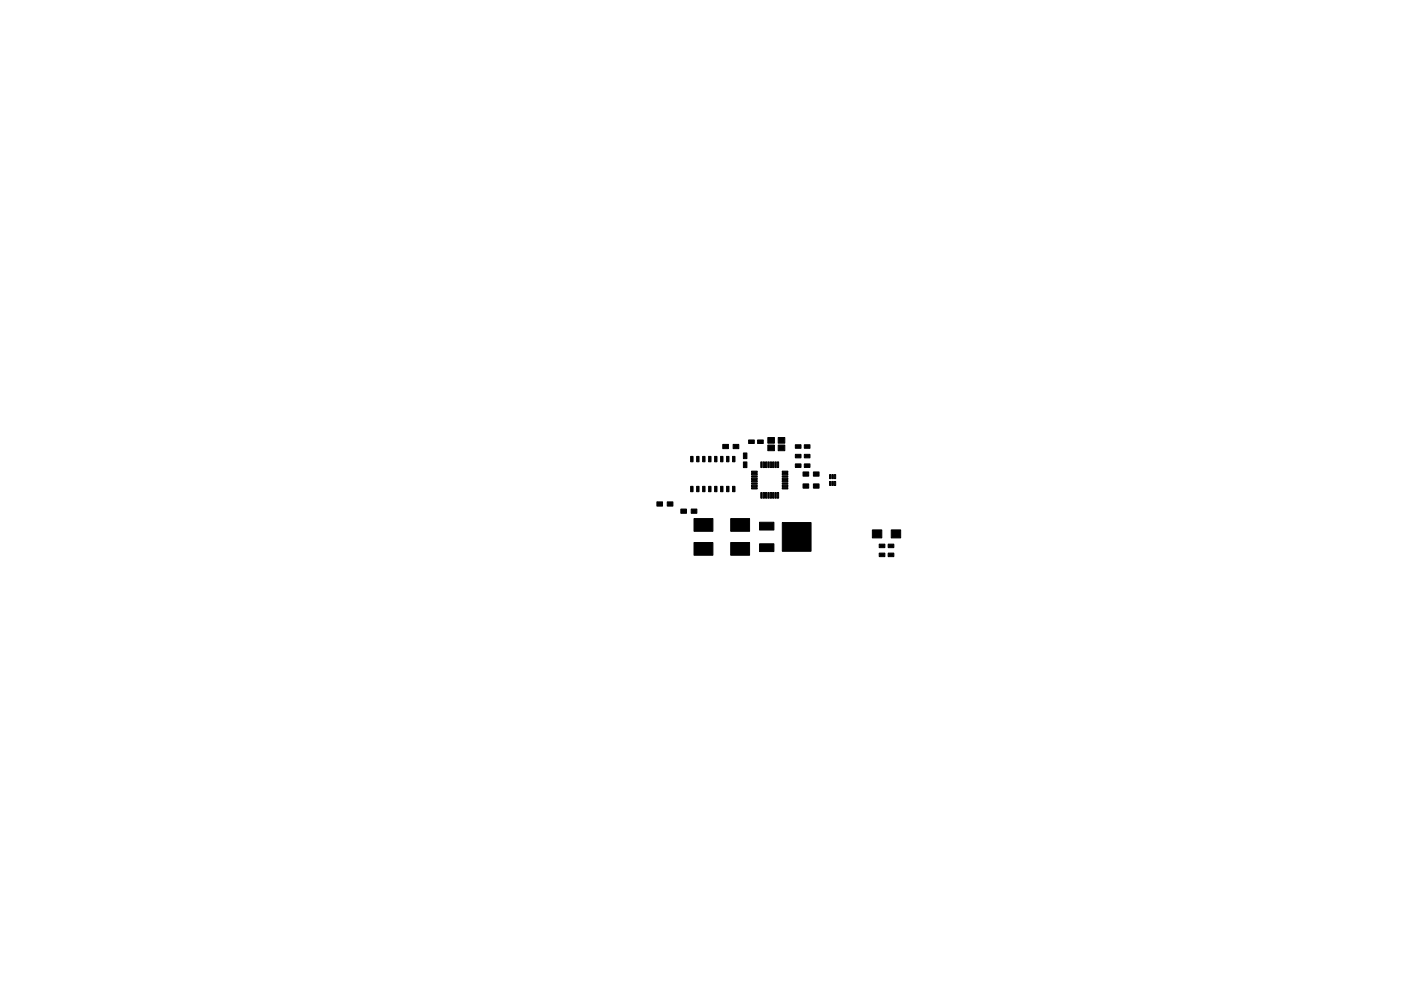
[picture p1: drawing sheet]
<svg xmlns="http://www.w3.org/2000/svg" width="297mm" height="210mm" viewBox="0 0 297 210" stroke-linecap="round" stroke-linejoin="round" font-family="sans-serif">
<g fill="#000" stroke="#000" stroke-width=".21">
<path d="M146.4 96.8h.5v1.2h-.5zM147.7 96.8h.5v1.2h-.5zM149 96.8h.5v1.2h-.5zM150.2 96.8h.5v1.2h-.5zM151.5 96.8h.5v1.2h-.5zM152.8 96.8h.5v1.2h-.5zM153.2 94.3h1.2v.9h-1.2zM154.1 96.8h.5v1.2h-.5zM155.3 96.8h.5v1.2h-.5zM155.4 94.3h1.2v.9h-1.2zM157.6 98h.8v1.2h-.8zM157.6 96.1h.8v1.2h-.8z"/>
<path d="M158.7 93.3h1.2v.8h-1.2zM161.3 98h.3v1.2h-.3zM160.6 93.3h1.2v.8h-1.2zM161.8 98h.3v1.2h-.3zM162.3 98h.3v1.2h-.3zM162.8 94.4h1.4v1.2h-1.4zM162.8 92.8h1.4v1.2h-1.4zM162.8 98h.3v1.2h-.3zM163.3 98h.3v1.2h-.3zM163.8 98h.3v1.2h-.3zM164.3 98h.3v1.2h-.3zM165 94.4h1.4v1.2h-1.4z"/>
<path d="M165 92.8h1.4v1.2h-1.4zM164.8 98h.3v1.2h-.3zM168.6 96.4h1.2v.7h-1.2zM168.6 98.4h1.2v.8h-1.2zM168.6 94.4h1.2v.7h-1.2zM170.5 96.4h1.2v.7h-1.2zM170.5 98.4h1.2v.8h-1.2zM170.5 94.4h1.2v.7h-1.2zM139.3 106.5h1.2v.9h-1.2zM141.5 106.5h1.2v.9h-1.2zM144.3 108h1.2v.9h-1.2zM146.4 103.2h.5v1.1h-.5z"/>
<path d="M146.6 108h1.2v.9h-1.2zM147.7 103.2h.5v1.1h-.5zM149 103.2h.5v1.1h-.5zM150.2 103.2h.5v1.1h-.5zM147.1 110h4v2.7h-4zM147.1 115.1h4v2.7h-4zM151.5 103.2h.5v1.1h-.5zM152.8 103.2h.5v1.1h-.5zM154.1 103.2h.5v1.1h-.5zM155.3 103.2h.5v1.1h-.5zM154.9 110h4v2.7h-4zM154.9 115.1h4v2.7h-4z"/>
<path d="M159.3 100h1.2v.2h-1.2zM159.3 100.5h1.2v.2h-1.2zM159.3 101h1.2v.2h-1.2zM159.3 101.5h1.2v.2h-1.2zM159.3 102h1.2v.2h-1.2zM159.3 102.5h1.2v.2h-1.2zM159.3 103h1.2v.2h-1.2zM159.3 103.5h1.2v.2h-1.2zM161 110.8h3.1v1.7h-3.1zM161 115.4h3.1v1.6h-3.1zM161.3 104.5h.3v1.2h-.3zM161.8 104.5h.3v1.2h-.3z"/>
<path d="M162.3 104.5h.3v1.2h-.3zM162.8 104.5h.3v1.2h-.3zM163.3 104.5h.3v1.2h-.3zM163.8 104.5h.3v1.2h-.3zM164.3 104.5h.3v1.2h-.3zM164.8 104.5h.3v1.2h-.3zM165.8 103.5h1.2v.2h-1.2zM165.8 103h1.2v.2h-1.2zM165.8 102.5h1.2v.2h-1.2zM165.8 102h1.2v.2h-1.2zM165.8 101.5h1.2v.2h-1.2zM165.8 101h1.2v.2h-1.2z"/>
<path d="M165.8 100.5h1.2v.2h-1.2zM165.8 100h1.2v.2h-1.2zM165.9 110.9h6.1v6.1h-6.1zM170.3 102.7h1.2v.9h-1.2zM170.3 100.1h1.2v.9h-1.2zM172.5 102.7h1.2v.9h-1.2zM172.5 100.1h1.2v.9h-1.2zM175.9 100.7h.3v.8h-.3zM175.9 102.1h.3v.9h-.3zM176.4 100.7h.3v.8h-.3zM176.4 102.1h.3v.9h-.3zM176.9 100.7h.3v.8h-.3z"/>
<path d="M176.9 102.1h.3v.9h-.3zM185 112.4h2v1.7h-2zM186.4 117.3h1.2v.8h-1.2zM186.4 115.4h1.2v.8h-1.2zM189 112.4h2v1.7h-2zM188.3 117.3h1.2v.8h-1.2zM188.3 115.4h1.2v.8h-1.2z"/>
</g>
</svg>
